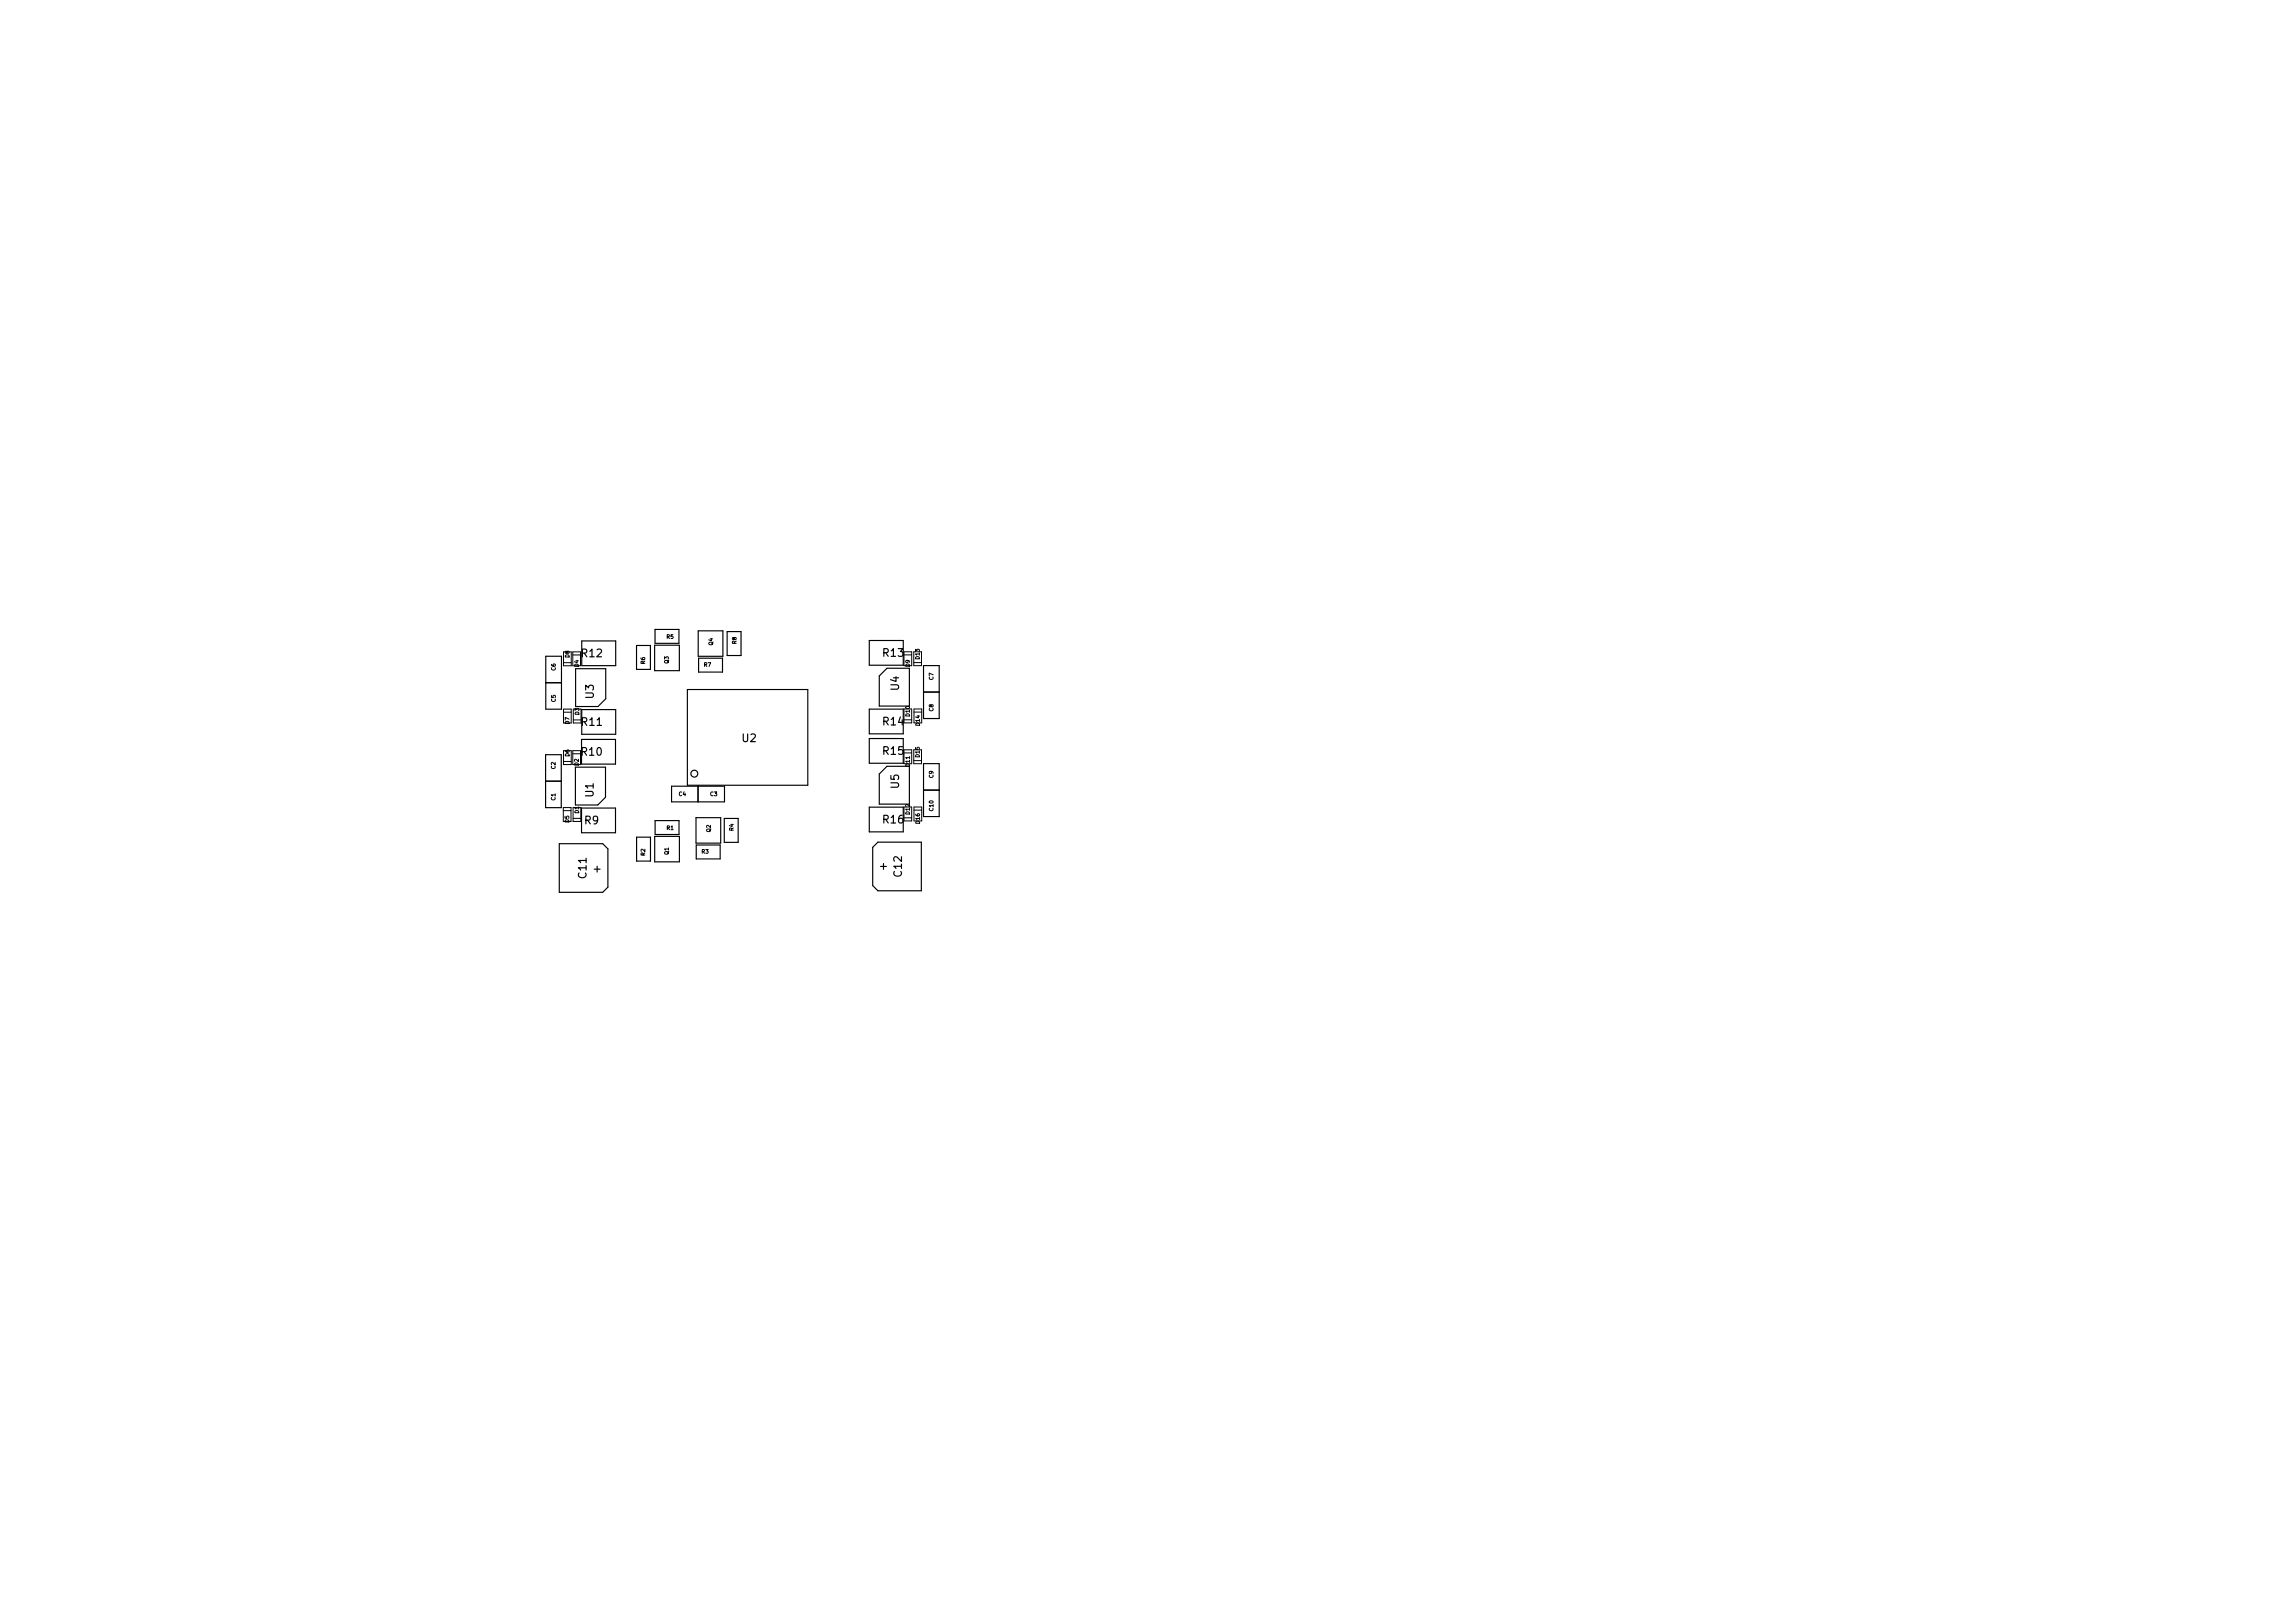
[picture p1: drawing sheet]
<svg xmlns="http://www.w3.org/2000/svg" width="297mm" height="210mm" viewBox="0 0 297 210" stroke-linecap="round" stroke-linejoin="round" font-family="sans-serif">
<defs><g id="words">
<g font-size="1.4">
<text x="75.4" y="85.1">R12</text>
<text x="114.4" y="85.1">R13</text>
<text x="116.5" y="89.4" transform="rotate(-90 116.5 89.4)">U4</text>
<text x="75.4" y="94">R11</text>
<text x="76.9" y="90.5" transform="rotate(-90 76.9 90.5)">U3</text>
<text x="114.4" y="94">R14</text>
<text x="75.4" y="97.9">R10</text>
<text x="96.2" y="96.1">U2</text>
<text x="114.4" y="97.8">R15</text>
<text x="75.7" y="106.8">R9</text>
<text x="76.9" y="103.2" transform="rotate(-90 76.9 103.2)">U1</text>
<text x="114.4" y="106.7">R16</text>
<text x="116.5" y="102.1" transform="rotate(-90 116.5 102.1)">U5</text>
<text x="76" y="113.7" transform="rotate(-90 76 113.7)">C11</text>
<text x="76.9" y="113">+</text>
<text x="114" y="112.7">+</text>
<text x="116.8" y="113.5" transform="rotate(-90 116.8 113.5)">C12</text>
</g>
<g font-size=".7">
<text x="86.4" y="82.7">R5</text>
<text x="92.3" y="83.6" transform="rotate(-90 92.3 83.6)">Q4</text>
<text x="95.4" y="83.4" transform="rotate(-90 95.4 83.4)">R8</text>
<text x="72" y="86.9" transform="rotate(-90 72 86.9)">C6</text>
<text x="73.7" y="85.2" transform="rotate(-90 73.7 85.2)">D8</text>
<text x="75" y="86.4" transform="rotate(-90 75 86.4)">D4</text>
<text x="83.6" y="86" transform="rotate(-90 83.6 86)">R6</text>
<text x="86.6" y="85.9" transform="rotate(-90 86.6 85.9)">Q3</text>
<text x="91.2" y="86.4">R7</text>
<text x="117.9" y="86.4" transform="rotate(-90 117.9 86.4)">D9</text>
<text x="119.1" y="85.4" transform="rotate(-90 119.1 85.4)">D13</text>
<text x="120.9" y="88.1" transform="rotate(-90 120.9 88.1)">C7</text>
<text x="72" y="90.9" transform="rotate(-90 72 90.9)">C5</text>
<text x="73.7" y="93.8" transform="rotate(-90 73.7 93.8)">D7</text>
<text x="75" y="92.6" transform="rotate(-90 75 92.6)">D3</text>
<text x="117.8" y="92.8" transform="rotate(-90 117.8 92.8)">D10</text>
<text x="119.1" y="94" transform="rotate(-90 119.1 94)">D14</text>
<text x="120.9" y="92.1" transform="rotate(-90 120.9 92.1)">C8</text>
<text x="71.9" y="99.6" transform="rotate(-90 71.9 99.6)">C2</text>
<text x="73.7" y="98" transform="rotate(-90 73.7 98)">D6</text>
<text x="75" y="99.2" transform="rotate(-90 75 99.2)">D2</text>
<text x="117.9" y="99.3" transform="rotate(-90 117.9 99.3)">D11</text>
<text x="119.1" y="98.1" transform="rotate(-90 119.1 98.1)">D15</text>
<text x="120.9" y="100.8" transform="rotate(-90 120.9 100.8)">C9</text>
<text x="71.9" y="103.7" transform="rotate(-90 71.9 103.7)">C1</text>
<text x="73.7" y="106.6" transform="rotate(-90 73.7 106.6)">D5</text>
<text x="75" y="105.4" transform="rotate(-90 75 105.4)">D1</text>
<text x="86.4" y="107.5">R1</text>
<text x="87.9" y="103.1">C4</text>
<text x="92" y="103.1">C3</text>
<text x="92.1" y="107.8" transform="rotate(-90 92.1 107.8)">Q2</text>
<text x="95" y="107.6" transform="rotate(-90 95 107.6)">R4</text>
<text x="117.8" y="105.5" transform="rotate(-90 117.8 105.5)">D12</text>
<text x="119.1" y="106.7" transform="rotate(-90 119.1 106.7)">D16</text>
<text x="120.9" y="105" transform="rotate(-90 120.9 105)">C10</text>
<text x="83.6" y="110.8" transform="rotate(-90 83.6 110.8)">R2</text>
<text x="86.6" y="110.7" transform="rotate(-90 86.6 110.7)">Q1</text>
<text x="90.9" y="110.6">R3</text>
</g>
</g></defs>
<g fill="none" stroke="#000" stroke-width=".15">
<path d="M70.7 97.8h2v6.8h-2zM70.7 85h2v6.9h-2zM70.7 88.4h2M74.5 99.4h3.9v3.9l-1 1h-2.9zM74.6 86.6h3.9v3.9l-1 1h-2.9zM75.3 95.8h4.4v3.2h-4.4zM75.4 91.9h4.4v3.2h-4.4zM75.4 83h4.4v3.2h-4.4zM82.5 83.6h1.8v3.1h-1.8zM84.8 83.6h3.2v3.3h-3.2zM84.9 81.5h3.1v1.8h-3.1zM89 89.3h15.6v12.4h-15.6z"/>
<path d="M90.4 81.7h3.2v3.3h-3.2zM90.5 85.3h3.1v1.8h-3.1zM94.2 81.8h1.8v3.1h-1.8zM112.6 83h4.4v3.2h-4.4zM112.6 91.9h4.4v3.2h-4.4zM112.6 95.7h4.4v3.2h-4.4zM114.9 99.3h2.9v4.9h-3.9v-3.9zM114.9 86.6h2.9v4.9h-3.9v-3.9zM119.6 86.2h2.1v6.9h-2.1zM119.6 98.9h2.1v6.9h-2.1zM119.6 89.7h2.1M70.7 101.2h2"/>
<path d="M72.5 109.3h5.6l.6 .7v4.9l-.6 .7h-5.6zM75.3 104.7h4.4v3.2h-4.4zM82.5 108.5h1.8v3.1h-1.8zM84.8 108.4h3.2v3.3h-3.2zM84.9 106.3h3.1v1.8h-3.1zM87 101.8h6.9v2.1h-6.9zM90.2 105.9h3.2v3.3h-3.2zM90.2 109.5h3.1v1.8h-3.1zM90.4 101.8v2.1M93.8 106h1.8v3.1h-1.8zM112.6 104.6h4.4v3.2h-4.4zM113.1 109.8l.6-.7h5.6v6.3h-5.6l-.6-.7z"/>
<path d="M119.6 102.4h2.1"/>
<circle cx="89.9" cy="100.2" r=".45"/>
</g>
<g fill="none" stroke="#000" stroke-width=".13">
<path d="M73 91.9h1v1.8h-1zM73 92.3h1M73 85.8h1M73 84.4h1v1.8h-1zM73 97.2h1v1.8h-1zM73 98.6h1M74.2 84.4h1v1.8h-1zM74.2 84.8h1M74.2 97.2h1v1.8h-1zM74.2 97.6h1M74.3 91.9h1v1.8h-1zM74.3 93.3h1"/>
<path d="M117.1 91.8h1v1.8h-1zM117.1 93.2h1M117.1 97.1h1v1.8h-1zM117.1 84.4h1v1.8h-1zM117.1 97.5h1M117.1 84.8h1M118.4 98.5h1M118.4 97.1h1v1.8h-1zM118.4 84.4h1v1.8h-1zM118.4 85.8h1M118.4 91.8h1v1.8h-1zM118.4 92.2h1"/>
<path d="M73 105h1M73 104.6h1v1.8h-1zM74.2 104.6h1v1.8h-1zM74.2 106h1M117.1 104.5h1v1.8h-1zM117.1 105.9h1M118.4 104.9h1M118.4 104.5h1v1.8h-1z"/>
</g>
<use href="#words"/>
</svg>
